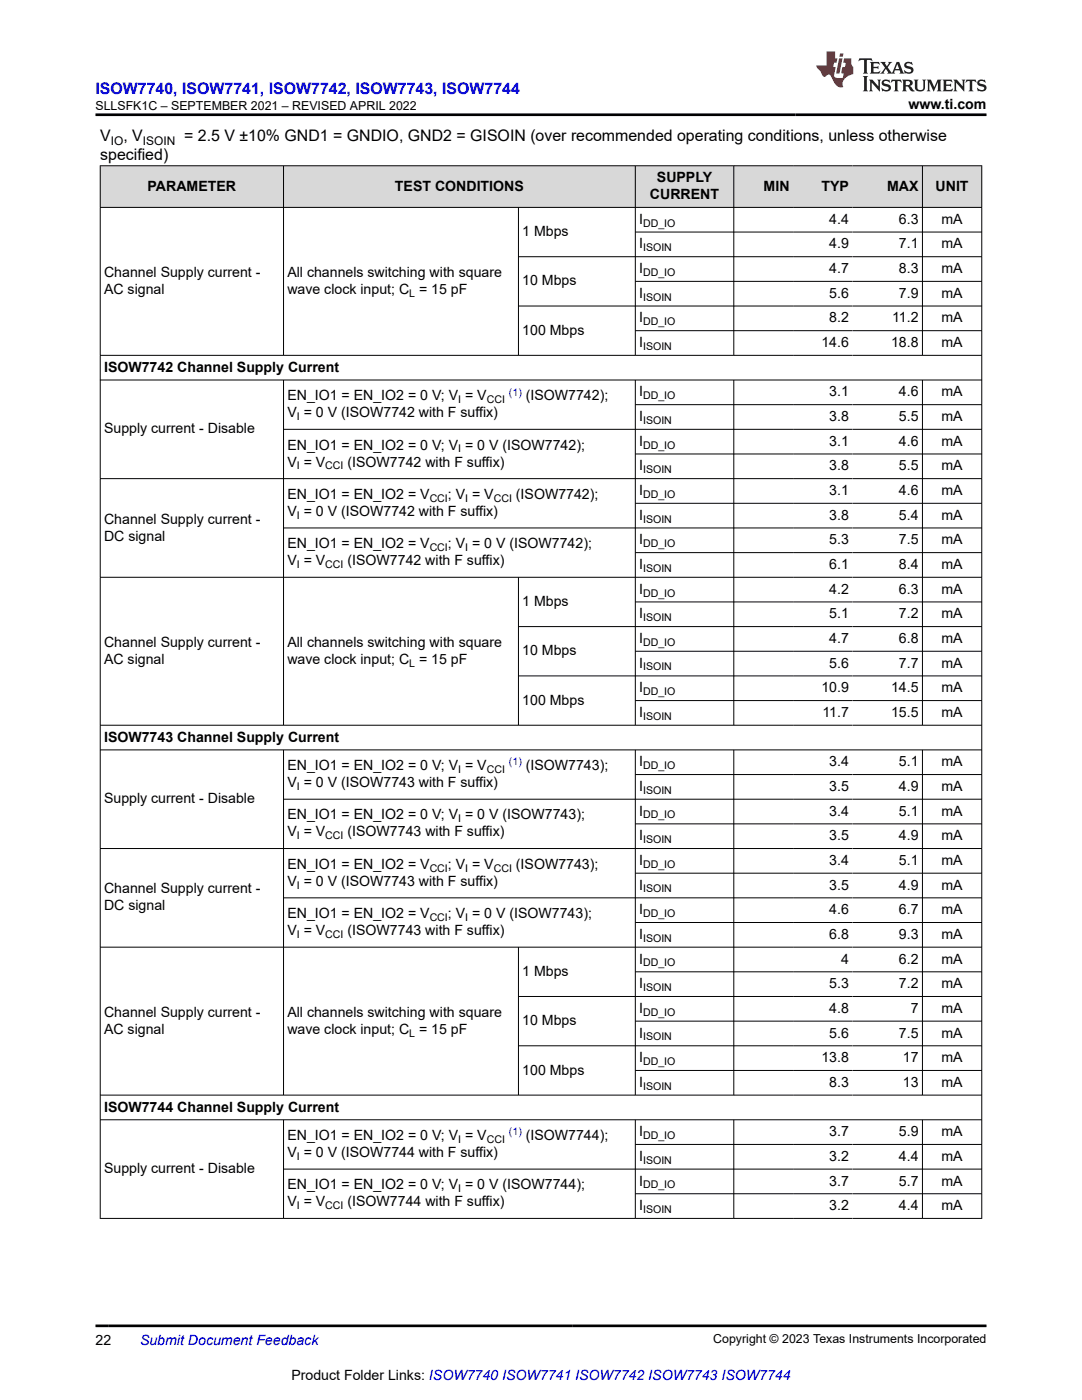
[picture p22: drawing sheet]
<svg xmlns="http://www.w3.org/2000/svg" width="216mm" height="279mm" viewBox="0 0 216 279" stroke-linecap="round" stroke-linejoin="round" font-family="sans-serif">
<defs><g id="words">
<text font-size="3.2" fill="#00f" x="19" y="18.7">ISOW7740, ISOW7741, ISOW7742, ISOW7743, ISOW7744</text>
<g font-size="3.2">
<text x="20" y="28.2">V</text>
<text x="24.6" y="28.2">, V</text>
<text x="36.8" y="28.2">= 2.5 V ±10% GND1 = GNDIO, GND2 = GISOIN (over recommended operating conditions, unless otherwise</text>
<text x="20" y="32">specified)</text>
</g>
<g font-size="2.8">
<text x="181.3" y="21.8">www.ti.com</text>
<text x="29.5" y="38">PARAMETER</text>
<text x="78.8" y="38">TEST CONDITIONS</text>
<text x="129.7" y="39.7">CURRENT</text>
<text x="131.1" y="36.4">SUPPLY</text>
<text x="152.4" y="38">MIN</text>
<text x="163.9" y="38">TYP</text>
<text x="177" y="38">MAX</text>
<text x="186.7" y="38">UNIT</text>
<text x="104.2" y="47.1">1 Mbps</text>
<text x="127.5" y="44.7">I</text>
<text x="165.5" y="44.7">4.4</text>
<text x="179.4" y="44.7">6.3</text>
<text x="187.9" y="44.7">mA</text>
<text x="127.5" y="49.6">I</text>
<text x="165.5" y="49.6">4.9</text>
<text x="179.4" y="49.6">7.1</text>
<text x="187.9" y="49.6">mA</text>
<text x="20.8" y="55.3">Channel Supply current -</text>
<text x="20.8" y="58.7">AC signal</text>
<text x="57.3" y="55.3">All channels switching with square</text>
<text x="57.3" y="58.7">wave clock input; C = 15 pF</text>
<text x="104.2" y="57">10 Mbps</text>
<text x="127.5" y="54.5">I</text>
<text x="127.5" y="59.4">I</text>
<text x="165.5" y="54.5">4.7</text>
<text x="165.5" y="59.4">5.6</text>
<text x="179.4" y="54.5">8.3</text>
<text x="179.4" y="59.4">7.9</text>
<text x="187.9" y="54.5">mA</text>
<text x="187.9" y="59.4">mA</text>
<text x="127.5" y="64.3">I</text>
<text x="165.5" y="64.3">8.2</text>
<text x="178" y="64.3">11.2</text>
<text x="187.9" y="64.3">mA</text>
<text x="104.2" y="66.8">100 Mbps</text>
<text x="127.5" y="69.3">I</text>
<text x="163.9" y="69.3">14.6</text>
<text x="177.8" y="69.3">18.8</text>
<text x="187.9" y="69.3">mA</text>
<text x="20.8" y="74.2">ISOW7742 Channel Supply Current</text>
<text x="57.3" y="79.9">EN_IO1 = EN_IO2 = 0 V; V = V</text>
<text x="57.3" y="83.3">V = 0 V (ISOW7742 with F suffix)</text>
<text x="104.9" y="79.9">(ISOW7742);</text>
<text x="127.5" y="79.1">I</text>
<text x="165.5" y="79.1">3.1</text>
<text x="179.4" y="79.1">4.6</text>
<text x="187.9" y="79.1">mA</text>
<text x="20.8" y="86.5">Supply current - Disable</text>
<text x="57.3" y="89.7">EN_IO1 = EN_IO2 = 0 V; V = 0 V (ISOW7742);</text>
<text x="127.5" y="84">I</text>
<text x="127.5" y="89">I</text>
<text x="165.5" y="84">3.8</text>
<text x="165.5" y="89">3.1</text>
<text x="179.4" y="84">5.5</text>
<text x="179.4" y="89">4.6</text>
<text x="187.9" y="84">mA</text>
<text x="187.9" y="89">mA</text>
<text x="57.3" y="93.1">V = V</text>
<text x="69.3" y="93.1">(ISOW7742 with F suffix)</text>
<text x="127.5" y="93.9">I</text>
<text x="165.5" y="93.9">3.8</text>
<text x="179.4" y="93.9">5.5</text>
<text x="187.9" y="93.9">mA</text>
<text x="57.3" y="99.6">EN_IO1 = EN_IO2 = V</text>
<text x="89.4" y="99.6">; V = V</text>
<text x="102.9" y="99.6">(ISOW7742);</text>
<text x="127.5" y="98.8">I</text>
<text x="165.5" y="98.8">3.1</text>
<text x="179.4" y="98.8">4.6</text>
<text x="187.9" y="98.8">mA</text>
<text x="20.8" y="104.5">Channel Supply current -</text>
<text x="20.8" y="107.9">DC signal</text>
<text x="57.3" y="103">V = 0 V (ISOW7742 with F suffix)</text>
<text x="127.5" y="103.7">I</text>
<text x="165.5" y="103.7">3.8</text>
<text x="179.4" y="103.7">5.4</text>
<text x="187.9" y="103.7">mA</text>
<text x="57.3" y="109.4">EN_IO1 = EN_IO2 = V</text>
<text x="57.3" y="112.8">V = V</text>
<text x="69.3" y="112.8">(ISOW7742 with F suffix)</text>
<text x="89.4" y="109.4">; V = 0 V (ISOW7742);</text>
<text x="127.5" y="108.6">I</text>
<text x="127.5" y="113.6">I</text>
<text x="165.5" y="108.6">5.3</text>
<text x="165.5" y="113.6">6.1</text>
<text x="179.4" y="108.6">7.5</text>
<text x="179.4" y="113.6">8.4</text>
<text x="187.9" y="108.6">mA</text>
<text x="187.9" y="113.6">mA</text>
<text x="127.5" y="118.5">I</text>
<text x="165.5" y="118.5">4.2</text>
<text x="179.4" y="118.5">6.3</text>
<text x="187.9" y="118.5">mA</text>
<text x="104.2" y="120.9">1 Mbps</text>
<text x="127.5" y="123.4">I</text>
<text x="165.5" y="123.4">5.1</text>
<text x="179.4" y="123.4">7.2</text>
<text x="187.9" y="123.4">mA</text>
<text x="20.8" y="129.1">Channel Supply current -</text>
<text x="57.3" y="129.1">All channels switching with square</text>
<text x="104.2" y="130.8">10 Mbps</text>
<text x="127.5" y="128.3">I</text>
<text x="165.5" y="128.3">4.7</text>
<text x="179.4" y="128.3">6.8</text>
<text x="187.9" y="128.3">mA</text>
<text x="20.8" y="132.5">AC signal</text>
<text x="57.3" y="132.5">wave clock input; C = 15 pF</text>
<text x="127.5" y="133.2">I</text>
<text x="165.5" y="133.2">5.6</text>
<text x="179.4" y="133.2">7.7</text>
<text x="187.9" y="133.2">mA</text>
<text x="104.2" y="140.6">100 Mbps</text>
<text x="127.5" y="138.2">I</text>
<text x="127.5" y="143.1">I</text>
<text x="163.9" y="138.2">10.9</text>
<text x="164.1" y="143.1">11.7</text>
<text x="177.8" y="138.2">14.5</text>
<text x="177.8" y="143.1">15.5</text>
<text x="187.9" y="138.2">mA</text>
<text x="187.9" y="143.1">mA</text>
<text x="20.8" y="148">ISOW7743 Channel Supply Current</text>
<text x="57.3" y="153.7">EN_IO1 = EN_IO2 = 0 V; V = V</text>
<text x="104.9" y="153.7">(ISOW7743);</text>
<text x="127.5" y="152.9">I</text>
<text x="165.5" y="152.9">3.4</text>
<text x="179.4" y="152.9">5.1</text>
<text x="187.9" y="152.9">mA</text>
<text x="20.8" y="160.3">Supply current - Disable</text>
<text x="57.3" y="157.1">V = 0 V (ISOW7743 with F suffix)</text>
<text x="127.5" y="157.9">I</text>
<text x="165.5" y="157.9">3.5</text>
<text x="179.4" y="157.9">4.9</text>
<text x="187.9" y="157.9">mA</text>
<text x="57.3" y="166.9">V = V</text>
<text x="57.3" y="163.5">EN_IO1 = EN_IO2 = 0 V; V = 0 V (ISOW7743);</text>
<text x="69.3" y="166.9">(ISOW7743 with F suffix)</text>
<text x="127.5" y="162.8">I</text>
<text x="127.5" y="167.7">I</text>
<text x="165.5" y="162.8">3.4</text>
<text x="165.5" y="167.7">3.5</text>
<text x="179.4" y="162.8">5.1</text>
<text x="179.4" y="167.7">4.9</text>
<text x="187.9" y="162.8">mA</text>
<text x="187.9" y="167.7">mA</text>
<text x="57.3" y="173.4">EN_IO1 = EN_IO2 = V</text>
<text x="89.4" y="173.4">; V = V</text>
<text x="102.9" y="173.4">(ISOW7743);</text>
<text x="127.5" y="172.6">I</text>
<text x="165.5" y="172.6">3.4</text>
<text x="179.4" y="172.6">5.1</text>
<text x="187.9" y="172.6">mA</text>
<text x="20.8" y="178.3">Channel Supply current -</text>
<text x="57.3" y="176.8">V = 0 V (ISOW7743 with F suffix)</text>
<text x="127.5" y="177.5">I</text>
<text x="165.5" y="177.5">3.5</text>
<text x="179.4" y="177.5">4.9</text>
<text x="187.9" y="177.5">mA</text>
<text x="20.8" y="181.7">DC signal</text>
<text x="57.3" y="183.2">EN_IO1 = EN_IO2 = V</text>
<text x="89.4" y="183.2">; V = 0 V (ISOW7743);</text>
<text x="127.5" y="182.5">I</text>
<text x="165.5" y="182.5">4.6</text>
<text x="179.4" y="182.5">6.7</text>
<text x="187.9" y="182.5">mA</text>
<text x="57.3" y="186.6">V = V</text>
<text x="69.3" y="186.6">(ISOW7743 with F suffix)</text>
<text x="127.5" y="187.4">I</text>
<text x="165.5" y="187.4">6.8</text>
<text x="179.4" y="187.4">9.3</text>
<text x="187.9" y="187.4">mA</text>
<text x="104.2" y="194.8">1 Mbps</text>
<text x="127.5" y="192.3">I</text>
<text x="127.5" y="197.2">I</text>
<text x="165.5" y="197.2">5.3</text>
<text x="167.8" y="192.3">4</text>
<text x="179.4" y="192.3">6.2</text>
<text x="179.4" y="197.2">7.2</text>
<text x="187.9" y="192.3">mA</text>
<text x="187.9" y="197.2">mA</text>
<text x="20.8" y="202.9">Channel Supply current -</text>
<text x="57.3" y="202.9">All channels switching with square</text>
<text x="127.5" y="202.1">I</text>
<text x="165.5" y="202.1">4.8</text>
<text x="181.7" y="202.1">7</text>
<text x="187.9" y="202.1">mA</text>
<text x="20.8" y="206.3">AC signal</text>
<text x="57.3" y="206.3">wave clock input; C = 15 pF</text>
<text x="104.2" y="204.6">10 Mbps</text>
<text x="127.5" y="207.1">I</text>
<text x="165.5" y="207.1">5.6</text>
<text x="179.4" y="207.1">7.5</text>
<text x="187.9" y="207.1">mA</text>
<text x="104.2" y="214.4">100 Mbps</text>
<text x="127.5" y="212">I</text>
<text x="163.9" y="212">13.8</text>
<text x="180.2" y="212">17</text>
<text x="187.9" y="212">mA</text>
<text x="20.8" y="221.8">ISOW7744 Channel Supply Current</text>
<text x="127.5" y="216.9">I</text>
<text x="165.5" y="216.9">8.3</text>
<text x="180.2" y="216.9">13</text>
<text x="187.9" y="216.9">mA</text>
<text x="57.3" y="227.5">EN_IO1 = EN_IO2 = 0 V; V = V</text>
<text x="104.9" y="227.5">(ISOW7744);</text>
<text x="127.5" y="226.7">I</text>
<text x="165.5" y="226.7">3.7</text>
<text x="179.4" y="226.7">5.9</text>
<text x="187.9" y="226.7">mA</text>
<text x="57.3" y="230.9">V = 0 V (ISOW7744 with F suffix)</text>
<text x="127.5" y="231.7">I</text>
<text x="165.5" y="231.7">3.2</text>
<text x="179.4" y="231.7">4.4</text>
<text x="187.9" y="231.7">mA</text>
<text x="20.8" y="234.1">Supply current - Disable</text>
<text x="57.3" y="237.4">EN_IO1 = EN_IO2 = 0 V; V = 0 V (ISOW7744);</text>
<text x="127.5" y="236.6">I</text>
<text x="165.5" y="236.6">3.7</text>
<text x="179.4" y="236.6">5.7</text>
<text x="187.9" y="236.6">mA</text>
<text x="57.3" y="240.7">V = V</text>
<text x="69.3" y="240.7">(ISOW7744 with F suffix)</text>
<text x="127.5" y="241.5">I</text>
<text x="165.5" y="241.5">3.2</text>
<text x="179.4" y="241.5">4.4</text>
<text x="187.9" y="241.5">mA</text>
<text x="19" y="268.4">22</text>
<text x="58.1" y="275.3">Product Folder Links: ISOW7740 ISOW7741 ISOW7742 ISOW7743 ISOW7744</text>
</g>
<text font-size="2.8" fill="#00f" x="27.9" y="268.4">Submit Document Feedback</text>
<g font-size="2.5">
<text x="19.1" y="21.9">SLLSFK1C – SEPTEMBER 2021 – REVISED APRIL 2022</text>
<text x="142.3" y="268.1">Copyright © 2023 Texas Instruments Incorporated</text>
</g>
<g font-size="2.4">
<text x="22.1" y="28.9">IO</text>
<text x="28.5" y="28.9">ISOIN</text>
</g>
<g font-size="2.1">
<text x="128.3" y="45.2">DD_IO</text>
<text x="128.3" y="50.1">ISOIN</text>
<text x="81.7" y="59.2">L</text>
<text x="128.3" y="55.1">DD_IO</text>
<text x="128.3" y="60">ISOIN</text>
<text x="128.3" y="64.9">DD_IO</text>
<text x="128.3" y="69.8">ISOIN</text>
<text x="59.2" y="83.8">I</text>
<text x="91.4" y="80.4">I</text>
<text x="97.1" y="80.4">CCI</text>
<text x="128.3" y="79.7">DD_IO</text>
<text x="128.3" y="84.6">ISOIN</text>
<text x="128.3" y="89.5">DD_IO</text>
<text x="59.2" y="93.7">I</text>
<text x="64.9" y="93.7">CCI</text>
<text x="91.4" y="90.3">I</text>
<text x="128.3" y="94.4">ISOIN</text>
<text x="85.7" y="100.1">CCI</text>
<text x="92.8" y="100.1">I</text>
<text x="98.5" y="100.1">CCI</text>
<text x="128.3" y="99.4">DD_IO</text>
<text x="59.2" y="103.5">I</text>
<text x="128.3" y="104.3">ISOIN</text>
<text x="59.2" y="113.4">I</text>
<text x="64.9" y="113.4">CCI</text>
<text x="85.7" y="110">CCI</text>
<text x="92.8" y="110">I</text>
<text x="128.3" y="109.2">DD_IO</text>
<text x="128.3" y="114.1">ISOIN</text>
<text x="128.3" y="119">DD_IO</text>
<text x="128.3" y="124">ISOIN</text>
<text x="128.3" y="128.9">DD_IO</text>
<text x="81.7" y="133">L</text>
<text x="128.3" y="133.8">ISOIN</text>
<text x="128.3" y="138.7">DD_IO</text>
<text x="128.3" y="143.7">ISOIN</text>
<text x="91.4" y="154.3">I</text>
<text x="97.1" y="154.3">CCI</text>
<text x="128.3" y="153.5">DD_IO</text>
<text x="59.2" y="157.6">I</text>
<text x="128.3" y="158.4">ISOIN</text>
<text x="59.2" y="167.5">I</text>
<text x="64.9" y="167.5">CCI</text>
<text x="91.4" y="164.1">I</text>
<text x="128.3" y="163.3">DD_IO</text>
<text x="85.7" y="173.9">CCI</text>
<text x="92.8" y="173.9">I</text>
<text x="98.5" y="173.9">CCI</text>
<text x="128.3" y="168.3">ISOIN</text>
<text x="128.3" y="173.2">DD_IO</text>
<text x="59.2" y="177.3">I</text>
<text x="128.3" y="178.1">ISOIN</text>
<text x="85.7" y="183.8">CCI</text>
<text x="92.8" y="183.8">I</text>
<text x="128.3" y="183">DD_IO</text>
<text x="59.2" y="187.2">I</text>
<text x="64.9" y="187.2">CCI</text>
<text x="128.3" y="187.9">ISOIN</text>
<text x="128.3" y="192.9">DD_IO</text>
<text x="128.3" y="197.8">ISOIN</text>
<text x="128.3" y="202.7">DD_IO</text>
<text x="81.7" y="206.9">L</text>
<text x="128.3" y="207.6">ISOIN</text>
<text x="128.3" y="212.6">DD_IO</text>
<text x="128.3" y="217.5">ISOIN</text>
<text x="128.3" y="227.3">DD_IO</text>
<text x="59.2" y="231.5">I</text>
<text x="91.4" y="228.1">I</text>
<text x="97.1" y="228.1">CCI</text>
<text x="128.3" y="232.2">ISOIN</text>
<text x="91.4" y="237.9">I</text>
<text x="128.3" y="237.2">DD_IO</text>
<text x="59.2" y="241.3">I</text>
<text x="64.9" y="241.3">CCI</text>
<text x="128.3" y="242.1">ISOIN</text>
</g>
<g font-size="2.1" fill="#00f">
<text x="101.6" y="78.9">(1)</text>
<text x="101.6" y="152.8">(1)</text>
<text x="101.6" y="226.6">(1)</text>
</g>
</g></defs>
<g fill="#d8d8d8">
<path d="M20 33.1h175.9v8.3h-175.9z" fill-rule="evenodd"/>
<path d="M20.1 33.1h36.4v8.2h-36.4z" fill-rule="evenodd"/>
<path d="M56.6 33.1h70.1v8.2h-70.1z" fill-rule="evenodd"/>
<path d="M126.8 33.1h19.6v8.2h-19.6z" fill-rule="evenodd"/>
<path d="M146.5 33.1h11.8v8.2h-11.8z" fill-rule="evenodd"/>
<path d="M158.3 33.1h11.8v8.2h-11.8z" fill-rule="evenodd"/>
<path d="M170.1 33.1h13.9v8.2h-13.9z" fill-rule="evenodd"/>
<path d="M184.1 33.1h11.7v8.2h-11.7z" fill-rule="evenodd"/>
</g>
<g fill="none" stroke="#000" stroke-width=".2">
<path d="M19.9 33.1h176.1M20 33v210.2M56.6 33v38M126.8 33v38M146.4 33v38M184.1 33v38M195.9 33v210.2M19.9 41.4h176.1M103.5 41.4v29.6M103.5 51.2h92.5M126.8 46.3h69.2M126.8 56.2h69.2"/>
<path d="M19.9 70.9h176.1M19.9 75.8h176.1M56.6 75.8v69M103.5 61.1h92.5M126.8 75.8v69M126.8 66h69.2M146.4 75.8v69M184.1 75.8v69M19.9 95.5h176.1M56.6 85.7h139.4M126.8 80.8h69.2M126.8 90.6h69.2"/>
<path d="M103.5 115.2v29.6M126.8 100.4h69.2M126.8 110.3h69.2M196 115.2h-176.1M196 105.4h-139.4M126.8 120.1h69.2M126.8 130h69.2M126.8 139.8h69.2M196 125.1h-92.5M196 134.9h-92.5M19.9 144.7h176.1M19.9 149.7h176.1"/>
<path d="M56.6 149.7v68.9M126.8 149.7v68.9M126.8 154.6h69.2M146.4 149.7v68.9M184.1 149.7v68.9M196 159.5h-139.4M19.9 169.3h176.1M56.6 179.2h139.4M126.8 164.4h69.2M126.8 174.3h69.2M19.9 189h176.1M103.5 189v29.6"/>
<path d="M126.8 184.1h69.2M126.8 193.9h69.2M196 198.9h-92.5M19.9 218.6h176.1M126.8 203.8h69.2M126.8 213.6h69.2M196 208.7h-92.5M19.9 223.5h176.1M56.6 223.5v19.7M56.6 233.3h139.4M126.8 223.5v19.7M126.8 228.4h69.2"/>
<path d="M126.8 238.2h69.2M146.4 223.5v19.7M184.1 223.5v19.7M19.9 243.2h176.1"/>
</g>
<path d="M171.5 11.6l-.2 .6 .5-.2h.6v.1v2.2l-.2 .4h1l-.2-.4v-2.2v-.1h.5l.5 .2-.1-.6zM173.6 12.4l.2 .3v1.6l-.2 .4h1.9l.1-.6a1.08 1.08 0 0 1-1.3 .2v-.7h.6l.4 .2v-.7l-.4 .2h-.6v-.5l.2-.2a1 1 0 0 1 1 .3l-.1-.5zM175.7 12.4l.9 1.1-1 1.2h.9l-.2-.2 .5-.8 .4 .8-.2 .2h1.6l-.2-.2 .2-.5h.9l.1 .5-.1 .2h.9l-.2-.4-.8-1.9h-.5l-.9 2.1-.9-1.1 .9-1h-.8l.2 .2-.4 .6-.4-.6 .2-.2zM179 12.8l.4 1h-.7zM180.7 12.5a.65 .65 0 0 0-.2 .7 .65 .65 0 0 0 .6 .5l.6 .1 .1 .3a.79 .79 0 0 1-.7 .4 .79 .79 0 0 1-.7-.5l.1 .7 .2-.1a.93 .93 0 0 0 1.1 0 .93 .93 0 0 0 .4-.9 1.46 1.46 0 0 0-1.2-.6l-.1-.3a1.09 1.09 0 0 1 1.2 .2l-.2-.6-.1 .1-.5-.2zM172.2 15.2l.2 .4v2.2l-.2 .4h1l-.2-.4v-2.2l.2-.4zM173.4 15.9l.2 .4v1.5l-.2 .4h.8l-.3-.4 .1-1.3 1.6 1.8v-2l.2-.4h-.7l.1 .2 .1 1.1-1.2-1.3zM176.2 16a.65 .65 0 0 0-.2 .8 .65 .65 0 0 0 .6 .4l.6 .2 .1 .2a.79 .79 0 0 1-.7 .4 .79 .79 0 0 1-.7-.5l.1 .7 .2-.1a.93 .93 0 0 0 1.1 .1 .93 .93 0 0 0 .4-1 1.46 1.46 0 0 0-1.2-.5l-.1-.4a1.09 1.09 0 0 1 1.2 .2l-.1-.6-.2 .1-.5-.1zM177.9 15.9l-.1 .6a.63 .63 0 0 1 .8-.3v1.6l-.3 .4h1l-.2-.4v-1.6a.66 .66 0 0 1 .8 .3l-.1-.6zM180 15.9l.2 .4v1.5l-.2 .4h1l-.2-.2-.1-.7h.5l.1 .2a.79 .79 0 0 0 1.2 .6l-1-.9a.61 .61 0 0 0 .6-.6 .61 .61 0 0 0-.5-.7zM180.8 16.2h.1a.47 .47 0 0 1 .5 .1 .47 .47 0 0 1 .1 .5l-.1 .1-.7 .1zM182.3 15.9l.2 .2a2.27 2.27 0 0 0 .4 2 1.04 1.04 0 0 0 1.7-.7v-1.3l.2-.2h-.8l.2 .4v1.1a.6 .6 0 0 1-.6 .6 .6 .6 0 0 1-.6-.6v-1.1l.3-.4zM184.9 15.9l.2 .4v1.5l-.2 .4h.8l-.3-.4v-1.4l.9 1.9 .9-1.9v1.4l-.3 .4h1l-.2-.4v-1.5l.2-.4h-.8l-.7 1.5-.6-1.5zM188.1 15.9l.2 .4v1.5l-.2 .4h1.9l.1-.6a1.09 1.09 0 0 1-1.3 .2v-.7h.6l.4 .2v-.6l-.4 .2h-.6v-.6l.2-.1a1.01 1.01 0 0 1 1 .3l-.1-.6zM190.2 15.9l.3 .4v1.5l-.3 .4h.8l-.2-.4v-1.3l1.6 1.8v-2l.2-.4h-.7l.2 .2v1.1l-1.2-1.3zM192.8 15.9l-.1 .6a.63 .63 0 0 1 .8-.3v1.6l-.3 .4h1l-.2-.4v-1.6a.66 .66 0 0 1 .8 .3l-.1-.6zM195.2 16a.65 .65 0 0 0-.2 .8 .65 .65 0 0 0 .6 .4l.6 .2 .2 .2a.79 .79 0 0 1-.7 .4 .79 .79 0 0 1-.7-.5l.1 .7 .2-.1a.93 .93 0 0 0 1 .1 .93 .93 0 0 0 .5-1 1.46 1.46 0 0 0-1.3-.5v-.4a1.09 1.09 0 0 1 1.2 .2l-.2-.6-.2 .1-.5-.1z" fill="#231f20"/>
<path d="M164.9 10.3v2.7h-2l.1 .4 .8 1a.95 .95 0 0 0 1 .9 .59 .59 0 0 1 .5-.4 .59 .59 0 0 1 .5 .3l.4 .8a1.59 1.59 0 0 0 2.1 1.4 1.61 1.61 0 0 1 1-2.3l1-.3-.1-1.5a1.59 1.59 0 0 1-.3-1.7h-1.5l-.2 .9h.6l-.2 .9h-.5l-.2 .9v.3l.4 .1-.1 .9h-.7a.73 .73 0 0 1-1-.7l.3-1.5h-.5l.1-.9h.5l.2-.9h-.5v-1.3zM167.4 11.6l-.6 3.1h.7l.6-3.1zM167.6 10.7l-.1 .6h.7l.1-.6z" fill="#ed1c24"/>
<path d="M19 22.9h177.8M19 264.6h177.8" fill="none" stroke="#000" stroke-width=".53"/>
<use href="#words"/>
</svg>
